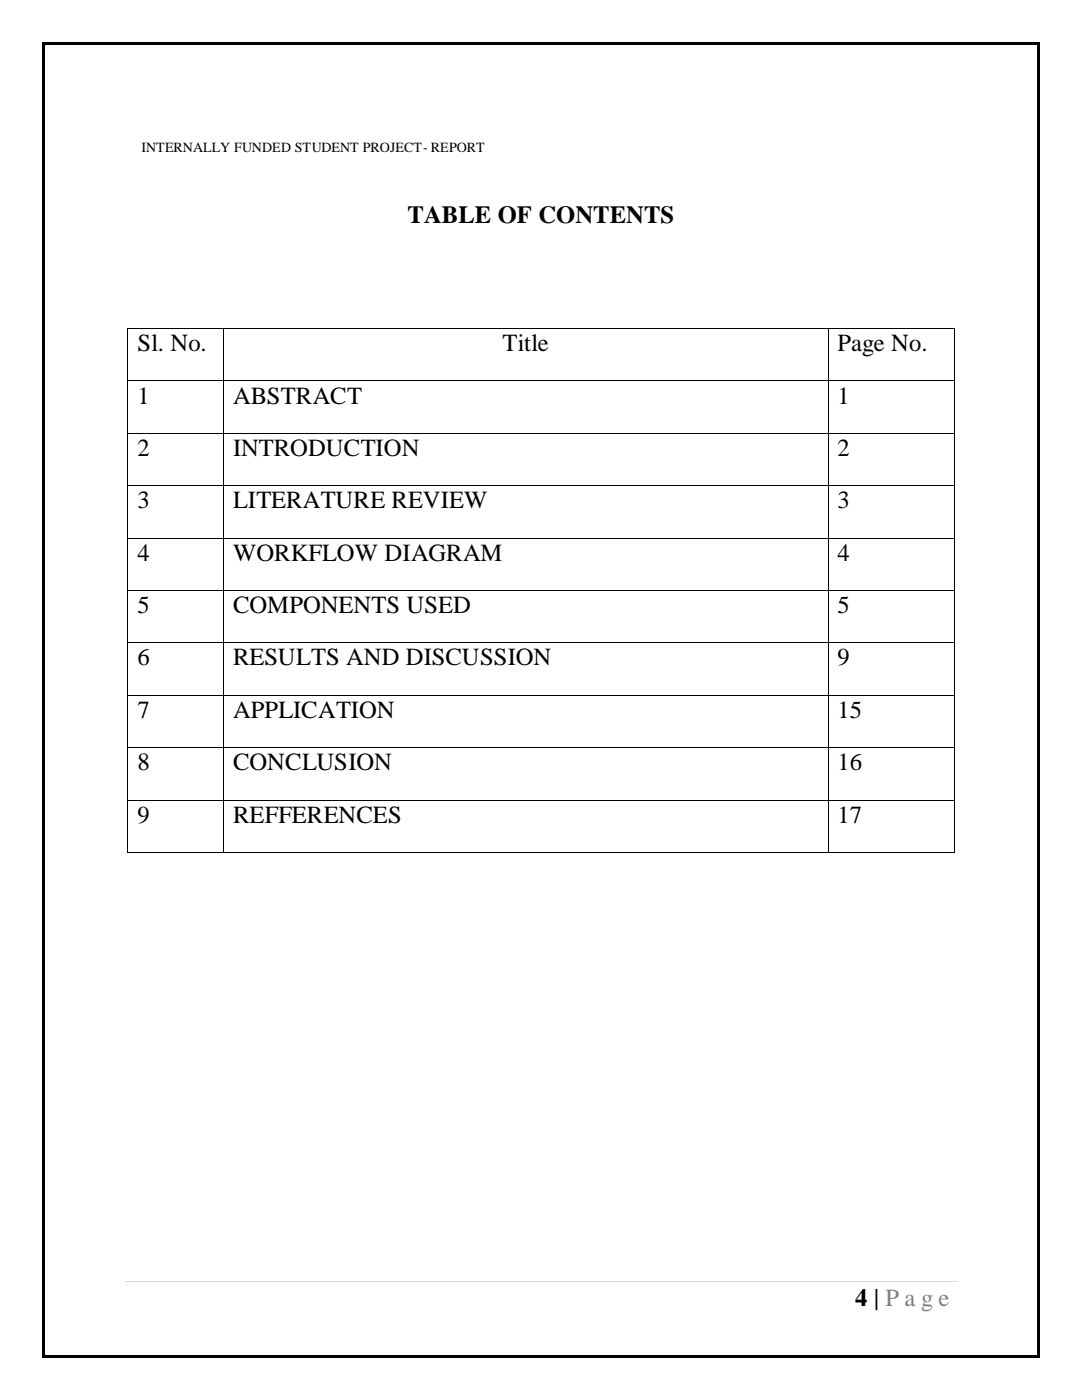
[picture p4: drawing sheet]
<svg xmlns="http://www.w3.org/2000/svg" width="216mm" height="279mm" viewBox="0 0 216 279" stroke-linecap="round" stroke-linejoin="round" font-family="sans-serif">
<defs><g id="words">
<g font-size="4.9">
<text x="81.3" y="44.6">TABLE OF CONTENTS</text>
<text x="27.4" y="70">Sl. No.</text>
<text x="100.3" y="70">Title</text>
<text x="167.1" y="70">Page No.</text>
<text x="27.4" y="80.5">1</text>
<text x="46.5" y="80.5">ABSTRACT</text>
<text x="167.1" y="80.5">1</text>
<text x="27.4" y="91">2</text>
<text x="46.5" y="91">INTRODUCTION</text>
<text x="167.1" y="91">2</text>
<text x="27.4" y="101.5">3</text>
<text x="46.5" y="101.5">LITERATURE REVIEW</text>
<text x="167.1" y="101.5">3</text>
<text x="27.4" y="111.9">4</text>
<text x="46.5" y="111.9">WORKFLOW DIAGRAM</text>
<text x="167.1" y="111.9">4</text>
<text x="27.4" y="122.4">5</text>
<text x="46.5" y="122.4">COMPONENTS USED</text>
<text x="167.1" y="122.4">5</text>
<text x="27.4" y="132.8">6</text>
<text x="46.5" y="132.8">RESULTS AND DISCUSSION</text>
<text x="167.1" y="132.8">9</text>
<text x="27.4" y="143.3">7</text>
<text x="46.5" y="143.3">APPLICATION</text>
<text x="167.1" y="143.3">15</text>
<text x="27.4" y="153.7">8</text>
<text x="46.5" y="153.7">CONCLUSION</text>
<text x="167.1" y="153.7">16</text>
<text x="27.4" y="164.2">9</text>
<text x="46.5" y="164.2">REFFERENCES</text>
<text x="167.1" y="164.2">17</text>
<text x="170.7" y="260.6">4 | P a g e</text>
</g>
<text font-size="2.8" x="28.2" y="30.3">INTERNALLY FUNDED STUDENT PROJECT- REPORT</text>
</g></defs>
<path d="M24.9 255.7h166.2" fill="none" stroke="#d9d9d9" stroke-width=".2"/>
<g fill="#000">
<path d="M8.5 8.5h.5v.5h-.5z" fill-rule="evenodd"/>
<path d="M8.5 8.5h.5v.5h-.5z" fill-rule="evenodd"/>
<path d="M9 8.5h198v.5h-198z" fill-rule="evenodd"/>
<path d="M207 8.5h.5v.5h-.5z" fill-rule="evenodd"/>
<path d="M207 8.5h.5v.5h-.5z" fill-rule="evenodd"/>
<path d="M25.4 65.5h.2v.1h-.2z" fill-rule="evenodd"/>
<path d="M25.4 65.5h.2v.1h-.2z" fill-rule="evenodd"/>
<path d="M25.4 75.9h.2v.2h-.2z" fill-rule="evenodd"/>
<path d="M44.5 65.5h.1v.1h-.1z" fill-rule="evenodd"/>
<path d="M44.5 75.9h.1v.2h-.1z" fill-rule="evenodd"/>
<path d="M165.2 65.5h.1v.1h-.1z" fill-rule="evenodd"/>
<path d="M165.2 75.9h.1v.2h-.1z" fill-rule="evenodd"/>
<path d="M190.4 65.5h.2v.1h-.2z" fill-rule="evenodd"/>
<path d="M190.4 65.5h.2v.1h-.2z" fill-rule="evenodd"/>
<path d="M190.4 75.9h.2v.2h-.2z" fill-rule="evenodd"/>
<path d="M25.4 86.4h.2v.2h-.2z" fill-rule="evenodd"/>
<path d="M25.4 96.9h.2v.2h-.2z" fill-rule="evenodd"/>
<path d="M44.5 86.4h.1v.2h-.1z" fill-rule="evenodd"/>
<path d="M44.5 96.9h.1v.2h-.1z" fill-rule="evenodd"/>
<path d="M165.2 86.4h.1v.2h-.1z" fill-rule="evenodd"/>
<path d="M165.2 96.9h.1v.2h-.1z" fill-rule="evenodd"/>
<path d="M190.4 86.4h.2v.2h-.2z" fill-rule="evenodd"/>
<path d="M190.4 96.9h.2v.2h-.2z" fill-rule="evenodd"/>
<path d="M25.4 107.3h.2v.2h-.2z" fill-rule="evenodd"/>
<path d="M25.4 117.8h.2v.2h-.2z" fill-rule="evenodd"/>
<path d="M44.5 107.3h.1v.2h-.1z" fill-rule="evenodd"/>
<path d="M44.5 117.8h.1v.2h-.1z" fill-rule="evenodd"/>
<path d="M165.2 107.3h.1v.2h-.1z" fill-rule="evenodd"/>
<path d="M165.2 117.8h.1v.2h-.1z" fill-rule="evenodd"/>
<path d="M190.4 107.3h.2v.2h-.2z" fill-rule="evenodd"/>
<path d="M190.4 117.8h.2v.2h-.2z" fill-rule="evenodd"/>
<path d="M25.4 128.2h.2v.2h-.2z" fill-rule="evenodd"/>
<path d="M25.4 138.7h.2v.2h-.2z" fill-rule="evenodd"/>
<path d="M44.5 128.2h.1v.2h-.1z" fill-rule="evenodd"/>
<path d="M44.5 138.7h.1v.2h-.1z" fill-rule="evenodd"/>
<path d="M165.2 128.2h.1v.2h-.1z" fill-rule="evenodd"/>
<path d="M165.2 138.7h.1v.2h-.1z" fill-rule="evenodd"/>
<path d="M190.4 128.2h.2v.2h-.2z" fill-rule="evenodd"/>
<path d="M190.4 138.7h.2v.2h-.2z" fill-rule="evenodd"/>
<path d="M25.4 149.1h.2v.2h-.2z" fill-rule="evenodd"/>
<path d="M25.4 159.6h.2v.2h-.2z" fill-rule="evenodd"/>
<path d="M44.5 149.1h.1v.2h-.1z" fill-rule="evenodd"/>
<path d="M44.5 159.6h.1v.2h-.1z" fill-rule="evenodd"/>
<path d="M165.2 149.1h.1v.2h-.1z" fill-rule="evenodd"/>
<path d="M165.2 159.6h.1v.2h-.1z" fill-rule="evenodd"/>
<path d="M190.4 149.1h.2v.2h-.2z" fill-rule="evenodd"/>
<path d="M190.4 159.6h.2v.2h-.2z" fill-rule="evenodd"/>
<path d="M25.4 170.1h.2v.1h-.2z" fill-rule="evenodd"/>
<path d="M25.4 170.1h.2v.1h-.2z" fill-rule="evenodd"/>
<path d="M44.5 170.1h.1v.1h-.1z" fill-rule="evenodd"/>
<path d="M165.2 170.1h.1v.1h-.1z" fill-rule="evenodd"/>
<path d="M190.4 170.1h.2v.1h-.2z" fill-rule="evenodd"/>
<path d="M190.4 170.1h.2v.1h-.2z" fill-rule="evenodd"/>
<path d="M8.5 9h.5v261.5h-.5z" fill-rule="evenodd"/>
<path d="M8.5 270.5h.5v.5h-.5z" fill-rule="evenodd"/>
<path d="M8.5 270.5h.5v.5h-.5z" fill-rule="evenodd"/>
<path d="M9 270.5h198v.5h-198z" fill-rule="evenodd"/>
<path d="M207 9h.5v261.5h-.5z" fill-rule="evenodd"/>
<path d="M207 270.5h.5v.5h-.5z" fill-rule="evenodd"/>
<path d="M207 270.5h.5v.5h-.5z" fill-rule="evenodd"/>
</g>
<g fill="none" stroke="#000" stroke-width=".2">
<path d="M25.5 65.6v10.3M25.5 76.1v10.3M25.6 65.5h18.9M25.6 76h18.9M44.6 65.6v10.3M44.6 76.1v10.3M44.6 65.5h120.6M44.6 76h120.6M165.2 65.6v10.3M165.2 76.1v10.3M165.3 65.5h25.1M165.3 76h25.1"/>
<path d="M190.5 65.6v10.3M190.5 76.1v10.3M25.5 86.6v10.3M25.5 97.1v10.2M25.6 86.5h18.9M25.6 97h18.9M44.6 86.6v10.3M44.6 97.1v10.2M44.6 86.5h120.6M44.6 97h120.6M165.2 86.6v10.3M165.2 97.1v10.2"/>
<path d="M165.3 86.5h25.1M165.3 97h25.1M190.5 86.6v10.3M190.5 97.1v10.2M25.5 107.5v10.3M25.5 118v10.2M25.6 107.4h18.9M25.6 117.9h18.9M44.6 107.5v10.3M44.6 118v10.2M44.6 107.4h120.6M44.6 117.9h120.6"/>
<path d="M165.2 107.5v10.3M165.2 118v10.2M165.3 107.4h25.1M165.3 117.9h25.1M190.5 107.5v10.3M190.5 118v10.2M25.5 128.4v10.3M25.5 138.9v10.2M25.6 128.3h18.9M25.6 138.8h18.9M44.6 128.4v10.3M44.6 138.9v10.2"/>
<path d="M44.6 128.3h120.6M44.6 138.8h120.6M165.2 128.4v10.3M165.2 138.9v10.2M165.3 128.3h25.1M165.3 138.8h25.1M190.5 128.4v10.3M190.5 138.9v10.2M25.5 149.3v10.3M25.5 159.8v10.3M25.6 149.2h18.9M25.6 159.7h18.9"/>
<path d="M44.6 149.3v10.3M44.6 159.8v10.3M44.6 149.2h120.6M44.6 159.7h120.6M165.2 149.3v10.3M165.2 159.8v10.3M165.3 149.2h25.1M165.3 159.7h25.1M190.5 149.3v10.3M190.5 159.8v10.3M25.6 170.1h18.9M44.6 170.1h120.6"/>
<path d="M165.3 170.1h25.1"/>
</g>
<use href="#words"/>
</svg>
